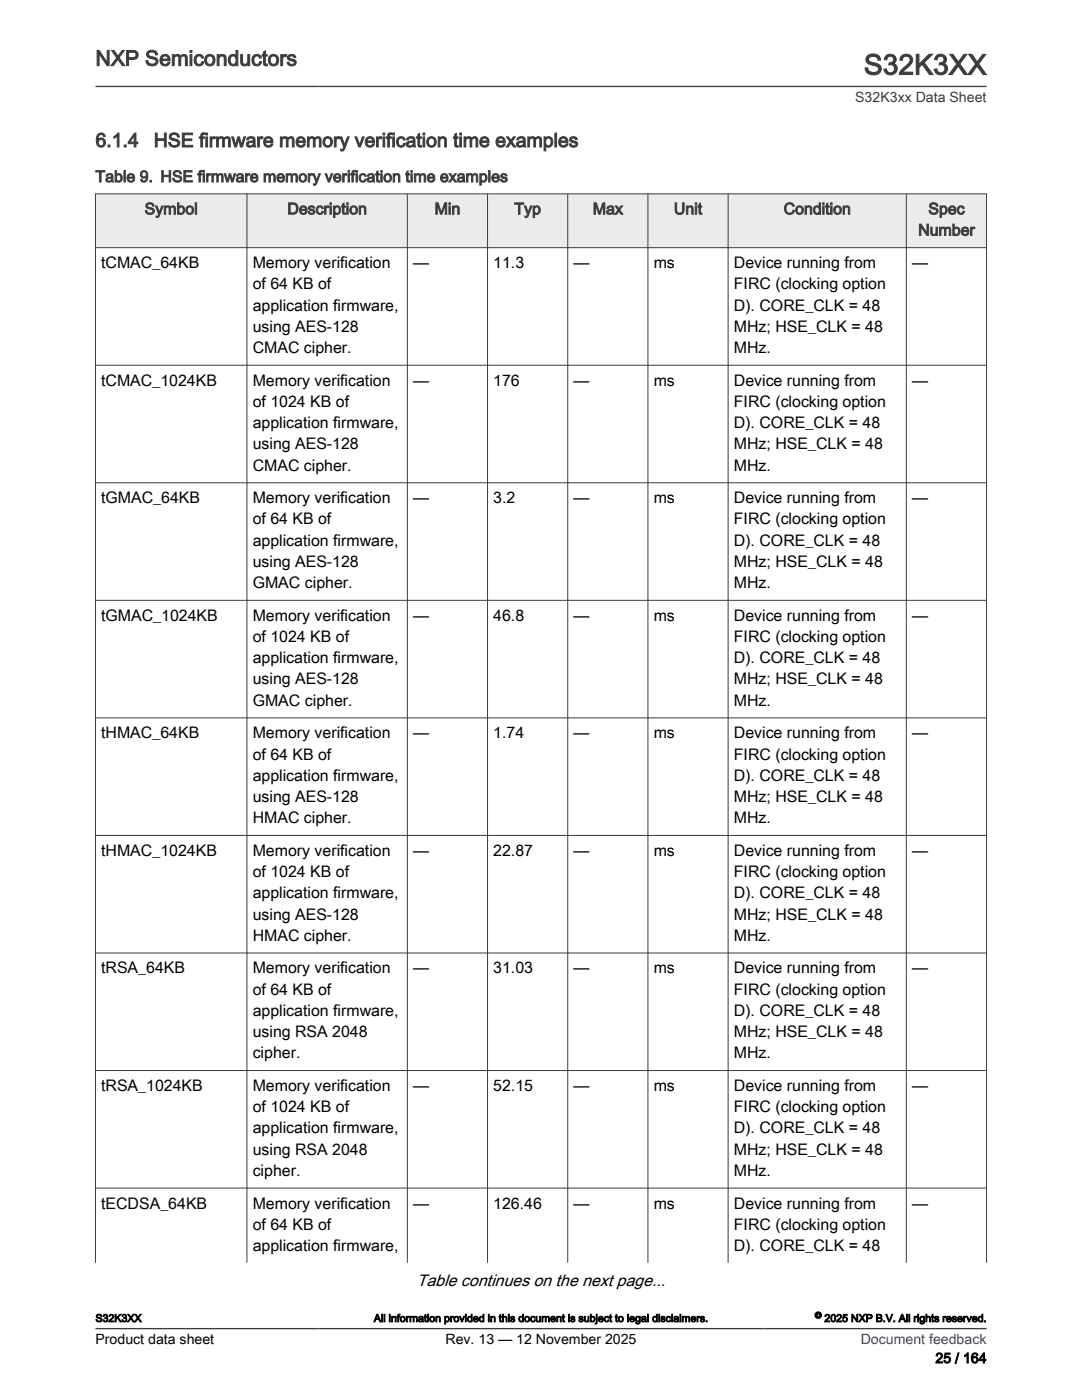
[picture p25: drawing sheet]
<svg xmlns="http://www.w3.org/2000/svg" width="216mm" height="279mm" viewBox="0 0 216 279" stroke-linecap="round" stroke-linejoin="round" font-family="sans-serif">
<defs><g id="words">
<text font-size="5.6" fill="#3c3c3c" x="172.4" y="14.9">S32K3XX</text>
<text font-size="4.2" fill="#3c3c3c" x="19" y="13.1">NXP Semiconductors</text>
<g font-size="3.9" fill="#3c3c3c">
<text x="19" y="29.3">6.1.4</text>
<text x="30.7" y="29.3">HSE firmware memory verification time examples</text>
</g>
<text font-size="3.3" x="83.2" y="256.7">Table continues on the next page...</text>
<g font-size="3.2" fill="#3c3c3c">
<text x="19" y="36.3">Table 9. HSE firmware memory verification time examples</text>
<text x="28.9" y="42.8">Symbol</text>
<text x="57.3" y="42.8">Description</text>
<text x="86.7" y="42.8">Min</text>
<text x="102.6" y="42.8">Typ</text>
<text x="118.3" y="42.8">Max</text>
<text x="134.5" y="42.8">Unit</text>
<text x="156.4" y="42.8">Condition</text>
<text x="183.2" y="47">Number</text>
<text x="185.2" y="42.8">Spec</text>
</g>
<g font-size="3.2">
<text x="20.2" y="53.5">tCMAC_64KB</text>
<text x="50.4" y="53.5">Memory verification</text>
<text x="82.4" y="53.5">—</text>
<text x="98.4" y="53.5">11.3</text>
<text x="114.4" y="53.5">—</text>
<text x="130.4" y="53.5">ms</text>
<text x="146.4" y="53.5">Device running from</text>
<text x="182" y="53.5">—</text>
<text x="50.4" y="57.7">of 64 KB of</text>
<text x="146.4" y="57.7">FIRC (clocking option</text>
<text x="50.4" y="62">application firmware,</text>
<text x="146.4" y="62">D). CORE_CLK = 48</text>
<text x="50.4" y="66.2">using AES-128</text>
<text x="50.4" y="70.4">CMAC cipher.</text>
<text x="146.4" y="66.2">MHz; HSE_CLK = 48</text>
<text x="146.4" y="70.4">MHz.</text>
<text x="20.2" y="77">tCMAC_1024KB</text>
<text x="50.4" y="77">Memory verification</text>
<text x="82.4" y="77">—</text>
<text x="98.4" y="77">176</text>
<text x="114.4" y="77">—</text>
<text x="130.4" y="77">ms</text>
<text x="146.4" y="77">Device running from</text>
<text x="182" y="77">—</text>
<text x="50.4" y="81.2">of 1024 KB of</text>
<text x="146.4" y="81.2">FIRC (clocking option</text>
<text x="50.4" y="85.4">application firmware,</text>
<text x="50.4" y="89.7">using AES-128</text>
<text x="146.4" y="85.4">D). CORE_CLK = 48</text>
<text x="146.4" y="89.7">MHz; HSE_CLK = 48</text>
<text x="50.4" y="93.9">CMAC cipher.</text>
<text x="146.4" y="93.9">MHz.</text>
<text x="20.2" y="100.4">tGMAC_64KB</text>
<text x="50.4" y="100.4">Memory verification</text>
<text x="82.4" y="100.4">—</text>
<text x="98.4" y="100.4">3.2</text>
<text x="114.4" y="100.4">—</text>
<text x="130.4" y="100.4">ms</text>
<text x="146.4" y="100.4">Device running from</text>
<text x="182" y="100.4">—</text>
<text x="50.4" y="104.7">of 64 KB of</text>
<text x="146.4" y="104.7">FIRC (clocking option</text>
<text x="50.4" y="108.9">application firmware,</text>
<text x="50.4" y="113.1">using AES-128</text>
<text x="146.4" y="108.9">D). CORE_CLK = 48</text>
<text x="146.4" y="113.1">MHz; HSE_CLK = 48</text>
<text x="50.4" y="117.4">GMAC cipher.</text>
<text x="146.4" y="117.4">MHz.</text>
<text x="20.2" y="123.9">tGMAC_1024KB</text>
<text x="50.4" y="123.9">Memory verification</text>
<text x="82.4" y="123.9">—</text>
<text x="98.4" y="123.9">46.8</text>
<text x="114.4" y="123.9">—</text>
<text x="130.4" y="123.9">ms</text>
<text x="146.4" y="123.9">Device running from</text>
<text x="182" y="123.9">—</text>
<text x="50.4" y="128.1">of 1024 KB of</text>
<text x="146.4" y="128.1">FIRC (clocking option</text>
<text x="50.4" y="132.4">application firmware,</text>
<text x="50.4" y="136.6">using AES-128</text>
<text x="146.4" y="132.4">D). CORE_CLK = 48</text>
<text x="146.4" y="136.6">MHz; HSE_CLK = 48</text>
<text x="50.4" y="140.8">GMAC cipher.</text>
<text x="146.4" y="140.8">MHz.</text>
<text x="20.2" y="147.4">tHMAC_64KB</text>
<text x="50.4" y="147.4">Memory verification</text>
<text x="82.4" y="147.4">—</text>
<text x="98.4" y="147.4">1.74</text>
<text x="114.4" y="147.4">—</text>
<text x="130.4" y="147.4">ms</text>
<text x="146.4" y="147.4">Device running from</text>
<text x="182" y="147.4">—</text>
<text x="50.4" y="151.6">of 64 KB of</text>
<text x="50.4" y="155.8">application firmware,</text>
<text x="146.4" y="151.6">FIRC (clocking option</text>
<text x="146.4" y="155.8">D). CORE_CLK = 48</text>
<text x="50.4" y="160.1">using AES-128</text>
<text x="146.4" y="160.1">MHz; HSE_CLK = 48</text>
<text x="50.4" y="164.3">HMAC cipher.</text>
<text x="146.4" y="164.3">MHz.</text>
<text x="20.2" y="170.8">tHMAC_1024KB</text>
<text x="50.4" y="170.8">Memory verification</text>
<text x="82.4" y="170.8">—</text>
<text x="98.4" y="170.8">22.87</text>
<text x="114.4" y="170.8">—</text>
<text x="130.4" y="170.8">ms</text>
<text x="146.4" y="170.8">Device running from</text>
<text x="182" y="170.8">—</text>
<text x="50.4" y="175">of 1024 KB of</text>
<text x="50.4" y="179.3">application firmware,</text>
<text x="146.4" y="175">FIRC (clocking option</text>
<text x="146.4" y="179.3">D). CORE_CLK = 48</text>
<text x="50.4" y="183.5">using AES-128</text>
<text x="146.4" y="183.5">MHz; HSE_CLK = 48</text>
<text x="50.4" y="187.7">HMAC cipher.</text>
<text x="146.4" y="187.7">MHz.</text>
<text x="20.2" y="194.3">tRSA_64KB</text>
<text x="50.4" y="194.3">Memory verification</text>
<text x="82.4" y="194.3">—</text>
<text x="98.4" y="194.3">31.03</text>
<text x="114.4" y="194.3">—</text>
<text x="130.4" y="194.3">ms</text>
<text x="146.4" y="194.3">Device running from</text>
<text x="182" y="194.3">—</text>
<text x="50.4" y="198.5">of 64 KB of</text>
<text x="50.4" y="202.7">application firmware,</text>
<text x="146.4" y="198.5">FIRC (clocking option</text>
<text x="146.4" y="202.7">D). CORE_CLK = 48</text>
<text x="50.4" y="207">using RSA 2048</text>
<text x="146.4" y="207">MHz; HSE_CLK = 48</text>
<text x="50.4" y="211.2">cipher.</text>
<text x="146.4" y="211.2">MHz.</text>
<text x="20.2" y="217.7">tRSA_1024KB</text>
<text x="50.4" y="217.7">Memory verification</text>
<text x="50.4" y="222">of 1024 KB of</text>
<text x="82.4" y="217.7">—</text>
<text x="98.4" y="217.7">52.15</text>
<text x="114.4" y="217.7">—</text>
<text x="130.4" y="217.7">ms</text>
<text x="146.4" y="217.7">Device running from</text>
<text x="146.4" y="222">FIRC (clocking option</text>
<text x="182" y="217.7">—</text>
<text x="50.4" y="226.2">application firmware,</text>
<text x="146.4" y="226.2">D). CORE_CLK = 48</text>
<text x="50.4" y="230.4">using RSA 2048</text>
<text x="146.4" y="230.4">MHz; HSE_CLK = 48</text>
<text x="50.4" y="234.7">cipher.</text>
<text x="146.4" y="234.7">MHz.</text>
<text x="20.2" y="241.2">tECDSA_64KB</text>
<text x="50.4" y="241.2">Memory verification</text>
<text x="50.4" y="245.4">of 64 KB of</text>
<text x="82.4" y="241.2">—</text>
<text x="98.4" y="241.2">126.46</text>
<text x="114.4" y="241.2">—</text>
<text x="130.4" y="241.2">ms</text>
<text x="146.4" y="241.2">Device running from</text>
<text x="146.4" y="245.4">FIRC (clocking option</text>
<text x="182" y="241.2">—</text>
<text x="50.4" y="249.7">application firmware,</text>
<text x="146.4" y="249.7">D). CORE_CLK = 48</text>
</g>
<text font-size="2.8" fill="#3c3c3c" x="170.6" y="20.4">S32K3xx Data Sheet</text>
<g font-size="2.8">
<text x="19.1" y="268.1">Product data sheet</text>
<text x="88.9" y="268.1">Rev. 13 — 12 November 2025</text>
<text x="186.7" y="272">25 / 164</text>
</g>
<text font-size="2.8" fill="#00f" x="171.7" y="268.1">Document feedback</text>
<g font-size="2.1">
<text x="19" y="263.8">S32K3XX</text>
<text x="74.6" y="263.8">All information provided in this document is subject to legal disclaimers.</text>
<text x="164.5" y="263.8">2025 NXP B.V. All rights reserved.</text>
</g>
<text font-size="1.8" x="162.6" y="263.1">©</text>
</g></defs>
<path d="M19 38.7h177.8v10.7h-177.8z" fill-rule="evenodd" fill="#ebebeb"/>
<g fill="none" stroke="#3c3c3c" stroke-width=".2">
<path d="M19 38.7h177.9M19 38.6v213.4M49.3 38.6v213.4M81.3 38.6v213.4M97.3 38.6v213.4M113.3 38.6v213.4M129.3 38.6v213.4M145.3 38.6v213.4M180.8 38.6v213.4M196.8 38.6v213.4M19 49.4h177.9M19 72.9h177.9"/>
<path d="M19 96.4h177.9M19 119.8h177.9M19 143.3h177.9M19 166.7h177.9M19 190.2h177.9M19 213.6h177.9M19 237.1h177.9"/>
</g>
<path d="M19 17.3h177.8M19 265.2h177.8" fill="none" stroke="#3c3c3c" stroke-width=".26"/>
<use href="#words"/>
</svg>
